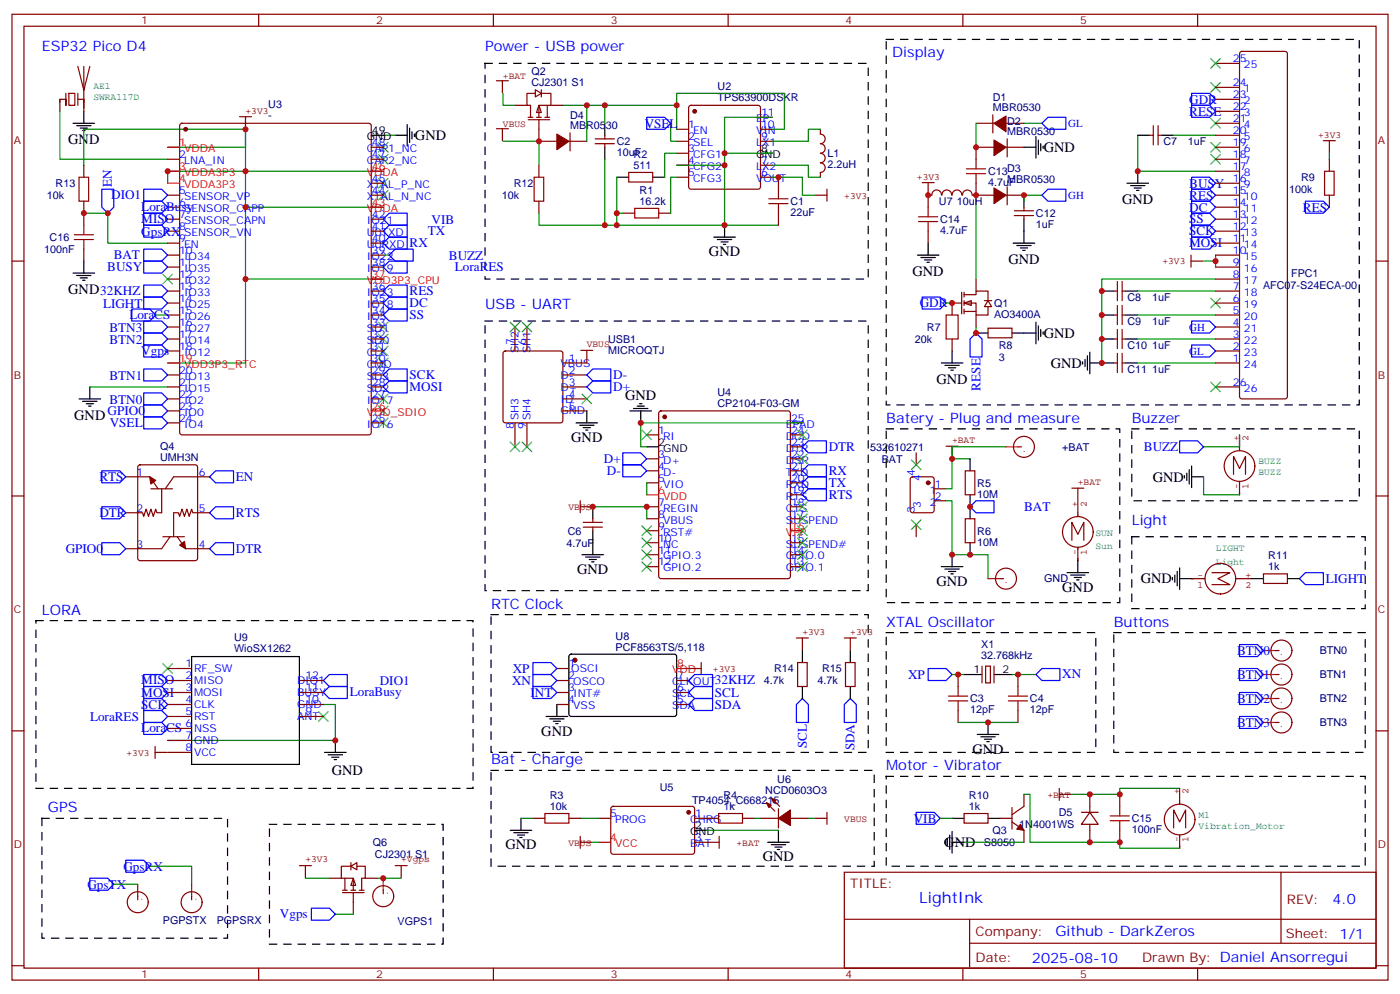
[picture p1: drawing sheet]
<svg xmlns="http://www.w3.org/2000/svg" width="412mm" height="293mm" viewBox="0 0 412 293" stroke-linecap="round" stroke-linejoin="round" font-family="sans-serif">
<defs><g id="words">
<text font-size="4.6" fill="#00f" x="270.8" y="265.8">LightInk</text>
<g font-size="4.2" fill="#00f">
<text x="12.3" y="15.1">ESP32 Pico D4</text>
<text x="142.9" y="15.1">Power - USB power</text>
<text x="262.8" y="16.9">Display</text>
<text x="142.9" y="91">USB - UART</text>
<text x="261.1" y="124.5">Batery - Plug and measure</text>
<text x="333.4" y="124.5">Buzzer</text>
<text x="333.4" y="154.5">Light</text>
<text x="144.6" y="179.2">RTC Clock</text>
<text x="12.3" y="180.9">LORA</text>
<text x="261.1" y="184.5">XTAL Oscillator</text>
<text x="328.1" y="184.5">Buttons</text>
<text x="144.6" y="225">Bat - Charge</text>
<text x="261.1" y="226.8">Motor - Vibrator</text>
<text x="14.1" y="239.1">GPS</text>
<text x="392.5" y="266">4.0</text>
<text x="310.9" y="275.6">Github - DarkZeros</text>
<text x="304" y="283.4">2025-08-10</text>
</g>
<g font-size="4.2">
<text x="122.2" y="41.2">GND</text>
<text x="20.1" y="42.4">GND</text>
<text x="307.4" y="44.8">GND</text>
<text x="330.6" y="60.1">GND</text>
<text x="208.8" y="75.5">GND</text>
<text x="297" y="77.8">GND</text>
<text x="268.8" y="81.3">GND</text>
<text x="20.1" y="86.5">GND32KHZ</text>
<text x="307.4" y="99.4">GND</text>
<text x="275.9" y="113">GND</text>
<text x="309.6" y="108.3">GND</text>
<text x="184.1" y="117.6">GND</text>
<text x="21.9" y="123.5">GND</text>
<text x="168.3" y="130.1">GND</text>
<text x="339.5" y="141.8">GND</text>
<text x="170" y="168.9">GND</text>
<text x="275.9" y="172.5">GND</text>
<text x="336" y="171.7">GND</text>
<text x="312.9" y="174.2">GND</text>
<text x="159.5" y="216.6">GND</text>
<text x="286.5" y="221.9">GND</text>
<text x="97.7" y="228.3">GND</text>
<text x="148.9" y="250.1">GND</text>
<text x="278.2" y="249.4">GND</text>
<text x="224.7" y="253.6">GND</text>
</g>
<g font-size="3.9" fill="#00f">
<text x="350.3" y="30.5">GDR</text>
<text x="350.3" y="34">RESE</text>
<text x="189.9" y="37.6">VSEL</text>
<text x="32.8" y="58.7">DIO1</text>
<text x="32.9" y="55" transform="rotate(-90 32.9 55)">EN</text>
<text x="350.3" y="55.2">BUSY</text>
<text x="350.3" y="58.7">RES</text>
<text x="41.6" y="65.7">MISO</text>
<text x="41.6" y="62.2">LoraBusy</text>
<text x="127.1" y="65.9">VIB</text>
<text x="350.3" y="62.3">DC</text>
<text x="350.3" y="65.8">SS</text>
<text x="383.8" y="62.3">RES</text>
<text x="41.6" y="69.4">GpsRX</text>
<text x="126" y="69.3">TX</text>
<text x="350.3" y="69.3">SCK</text>
<text x="33.5" y="76.4">BAT</text>
<text x="120.6" y="72.8">RX</text>
<text x="132.2" y="76.4">BUZZ</text>
<text x="350.3" y="72.8">MOSI</text>
<text x="31.6" y="79.9">BUSY</text>
<text x="134" y="79.9">LoraRES</text>
<text x="120.6" y="86.9">RES</text>
<text x="30.3" y="90.6">LIGHT</text>
<text x="38.1" y="93.8">LoraCS</text>
<text x="120.6" y="90.5">DC</text>
<text x="120.6" y="94">SS</text>
<text x="270.9" y="90.5">GDR</text>
<text x="32.2" y="97.6">BTN3</text>
<text x="32.2" y="101.2">BTN2</text>
<text x="41.6" y="104.5">Vgps</text>
<text x="32.2" y="111.7">BTN1</text>
<text x="120.6" y="111.6">SCK</text>
<text x="180.6" y="111.5">D-</text>
<text x="32.2" y="118.8">BTN0</text>
<text x="120.6" y="115.2">MOSI</text>
<text x="180.6" y="115.1">D+</text>
<text x="288.8" y="115" transform="rotate(-90 288.8 115)">RESE</text>
<text x="31.7" y="122.2">GPIO0</text>
<text x="32.3" y="125.8">VSEL</text>
<text x="177.9" y="136.3">D+</text>
<text x="244.1" y="132.8">DTR</text>
<text x="337" y="132.8">BUZZ</text>
<text x="29.3" y="141.6">RTS</text>
<text x="69.5" y="141.7">EN</text>
<text x="178.8" y="139.9">D-</text>
<text x="244.1" y="139.8">RX</text>
<text x="244.1" y="143.3">TX</text>
<text x="244.1" y="146.9">RTS</text>
<text x="29.3" y="152.2">DTR</text>
<text x="69.5" y="152.2">RTS</text>
<text x="301.7" y="150.4">BAT</text>
<text x="19.4" y="162.8">GPIO0</text>
<text x="69.5" y="162.7">DTR</text>
<text x="390.5" y="171.5">LIGHT</text>
<text x="364.4" y="192.9">BTN0</text>
<text x="41.6" y="201.5">MISO</text>
<text x="111.9" y="201.6">DIO1</text>
<text x="150.8" y="201.7">XN</text>
<text x="151.1" y="198.1">XP</text>
<text x="210.6" y="201.5">32KHZ</text>
<text x="267.5" y="199.8">XP</text>
<text x="312.9" y="199.7">XN</text>
<text x="364.4" y="199.9">BTN1</text>
<text x="41.6" y="205.1">MOSI</text>
<text x="41.6" y="208.6">SCK</text>
<text x="103" y="205">LoraBusy</text>
<text x="156.3" y="205.2">INT</text>
<text x="210.6" y="208.6">SDA</text>
<text x="210.6" y="205.1">SCL</text>
<text x="364.4" y="207">BTN2</text>
<text x="26.5" y="212.2">LoraRES</text>
<text x="41.6" y="215.5">LoraCS</text>
<text x="364.4" y="214.1">BTN3</text>
<text x="237.6" y="220.3" transform="rotate(-90 237.6 220.3)">SCL</text>
<text x="251.7" y="220.9" transform="rotate(-90 251.7 220.9)">SDA</text>
<text x="269.2" y="242.3">VIB</text>
<text x="36.3" y="256.4">GpsRX</text>
<text x="25.8" y="261.7">GpsTX</text>
<text x="82.5" y="270.4">Vgps</text>
</g>
<g font-size="3.9" fill="#800">
<text x="250.5" y="261.4">TITLE:</text>
<text x="379.1" y="266">REV:</text>
<text x="287.4" y="275.6">Company:</text>
<text x="378.7" y="276.2">Sheet: 1/1</text>
<text x="287.4" y="283.2">Date:</text>
<text x="336.4" y="283.3">Drawn By: Daniel Ansorregui</text>
</g>
<g font-size="3.2" fill="#800">
<text x="41.6" y="7.2">1</text>
<text x="110.8" y="7.2">2</text>
<text x="179.9" y="7.2">3</text>
<text x="249.1" y="7.2">4</text>
<text x="318.2" y="7.2">5</text>
<text x="4.1" y="42.3">A</text>
<text x="405.9" y="42.3">A</text>
<text x="4.1" y="111.4">B</text>
<text x="405.9" y="111.4">B</text>
<text x="4.1" y="180.6">C</text>
<text x="405.9" y="180.6">C</text>
<text x="4.1" y="249.7">D</text>
<text x="405.9" y="249.7">D</text>
<text x="41.6" y="288">1</text>
<text x="110.8" y="288">2</text>
<text x="179.9" y="288">3</text>
<text x="249.1" y="288">4</text>
<text x="318.2" y="288">5</text>
</g>
<g font-size="3.2" fill="#000080">
<text x="156.6" y="22.1">Q2</text>
<text x="156.6" y="25.4">CJ2301 S1</text>
<text x="211.4" y="29.8">TPS63900DSKR</text>
<text x="211.4" y="26.6">U2</text>
<text x="292.5" y="29.6">D1</text>
<text x="79" y="35.1">-</text>
<text x="79" y="31.8">U3</text>
<text x="167.9" y="34.9">D4</text>
<text x="292.5" y="32.8">MBR0530</text>
<text x="167.9" y="38.1">MBR0530</text>
<text x="296.7" y="39.8">MBR0530</text>
<text x="296.7" y="36.7">D2</text>
<text x="181.7" y="46">10uF</text>
<text x="181.7" y="42.7">C2</text>
<text x="186.6" y="46.5">R2</text>
<text x="243.8" y="46.3">L1</text>
<text x="342.7" y="42.7">C7</text>
<text x="349.9" y="42.7">1uF</text>
<text x="186.6" y="49.7">511</text>
<text x="243.8" y="49.5">2.2uH</text>
<text x="291" y="51.6">C13</text>
<text x="296.7" y="53.9">MBR0530</text>
<text x="296.7" y="50.8">D3</text>
<text x="383.3" y="53.3">R9</text>
<text x="13.8" y="58.6">10k</text>
<text x="16.4" y="55.1">R13</text>
<text x="147.8" y="58.6">10k</text>
<text x="151.4" y="55.1">R12</text>
<text x="188.4" y="57.1">R1</text>
<text x="291" y="54.7">4.7uF</text>
<text x="379.7" y="56.8">100k</text>
<text x="188.4" y="60.3">16.2k</text>
<text x="232.8" y="63.6">22uF</text>
<text x="232.8" y="60.4">C1</text>
<text x="276.6" y="60.4">U7</text>
<text x="276.9" y="65.7">C14</text>
<text x="281.8" y="60.4">10uH</text>
<text x="305.2" y="63.9">C12</text>
<text x="14.6" y="70.9">C16</text>
<text x="276.9" y="68.8">4.7uF</text>
<text x="305.2" y="67.1">1uF</text>
<text x="13" y="74.5">100nF</text>
<text x="380.3" y="81.5">FPC1</text>
<text x="332.1" y="88.6">C8</text>
<text x="339.4" y="88.6">1uF</text>
<text x="372.1" y="85.1">AFC07-S24ECA-00</text>
<text x="292.8" y="93.5">AO3400A</text>
<text x="292.8" y="90.4">Q1</text>
<text x="332.1" y="95.7">C9</text>
<text x="339.4" y="95.7">1uF</text>
<text x="179.1" y="100.9">USB1</text>
<text x="269.5" y="100.9">20k</text>
<text x="273.1" y="97.4">R7</text>
<text x="179.1" y="104.1">MICROQTJ</text>
<text x="294.2" y="106.2">3</text>
<text x="294.2" y="102.7">R8</text>
<text x="332.1" y="102.7">C10</text>
<text x="339.4" y="102.7">1uF</text>
<text x="332.1" y="109.8">C11</text>
<text x="339.4" y="109.8">1uF</text>
<text x="211.3" y="119.8">CP2104-F03-GM</text>
<text x="211.3" y="116.6">U4</text>
<text x="47.2" y="135.8">UMH3N</text>
<text x="47.2" y="132.6">Q4</text>
<text x="256.3" y="132.7">532610271</text>
<text x="259.7" y="136.2">BAT</text>
<text x="312.9" y="132.7">+BAT</text>
<text x="287.9" y="143.3">R5</text>
<text x="287.9" y="146.5">10M</text>
<text x="166.9" y="160.9">4.7uF</text>
<text x="167.2" y="157.4">C6</text>
<text x="287.9" y="160.6">10M</text>
<text x="287.9" y="157.4">R6</text>
<text x="373.6" y="167.9">1k</text>
<text x="373.6" y="164.7">R11</text>
<text x="307.6" y="171.5">GND</text>
<text x="69" y="191.9">WioSX1262</text>
<text x="69" y="188.6">U9</text>
<text x="181.3" y="191.5">PCF8563TS/5,118</text>
<text x="181.3" y="188.3">U8</text>
<text x="289" y="190.7">X1</text>
<text x="228" y="198">R14</text>
<text x="242.2" y="198">R15</text>
<text x="289" y="193.9">32.768kHz</text>
<text x="388.7" y="192.6">BTN0</text>
<text x="225" y="201.5">4.7k</text>
<text x="240.8" y="201.5">4.7k</text>
<text x="388.7" y="199.7">BTN1</text>
<text x="285.8" y="210">12pF</text>
<text x="285.8" y="206.8">C3</text>
<text x="303.4" y="210">12pF</text>
<text x="303.4" y="206.8">C4</text>
<text x="388.7" y="206.7">BTN2</text>
<text x="388.7" y="213.8">BTN3</text>
<text x="194.4" y="233">U5</text>
<text x="225.4" y="233.9">NCD0603O3</text>
<text x="229" y="230.6">U6</text>
<text x="161.9" y="238.4">10k</text>
<text x="161.9" y="235.2">R3</text>
<text x="203.9" y="236.8">TP4054_C668215</text>
<text x="213.1" y="238.4">1k</text>
<text x="213.1" y="235.2">R4</text>
<text x="285.4" y="238.4">1k</text>
<text x="285.4" y="235.2">R10</text>
<text x="292.4" y="245.6">Q3</text>
<text x="300.3" y="243.8">1N4001WS</text>
<text x="311.9" y="240.3">D5</text>
<text x="333.4" y="245.3">100nF</text>
<text x="333.4" y="242">C15</text>
<text x="109.8" y="249.1">Q6</text>
<text x="289.8" y="249.1">S8050</text>
<text x="110.5" y="252.6">CJ2301 S1</text>
<text x="48" y="272.1">PGPSTX</text>
<text x="63.8" y="272.1">PGPSRX</text>
<text x="117.1" y="272.2">VGPS1</text>
</g>
<g font-size="3.2" fill="#00f">
<text x="363.2" y="18.3">25</text>
<text x="366.4" y="20.1">25</text>
<text x="363.2" y="25.4">24</text>
<text x="363.2" y="28.9">23</text>
<text x="366.4" y="27.1">1</text>
<text x="222.7" y="35.9">EP</text>
<text x="224.2" y="34.2">11</text>
<text x="363.2" y="32.4">22</text>
<text x="363.2" y="35.9">21</text>
<text x="366.4" y="30.7">2</text>
<text x="366.4" y="34.2">3</text>
<text x="202.7" y="37.7">1</text>
<text x="202.7" y="41.2">2</text>
<text x="204.2" y="39.5">EN</text>
<text x="222.7" y="39.5">VIN</text>
<text x="224.2" y="41.2">9</text>
<text x="224.2" y="37.7">10</text>
<text x="314.7" y="37.5">GL</text>
<text x="363.2" y="39.5">20</text>
<text x="366.4" y="37.7">4</text>
<text x="366.4" y="41.2">5</text>
<text x="52.7" y="46.5">2</text>
<text x="108.1" y="44.8">CAP1_NC</text>
<text x="109.5" y="46.5">47</text>
<text x="109.5" y="43">48</text>
<text x="202.7" y="44.8">3</text>
<text x="204.2" y="43">SEL</text>
<text x="204.2" y="46.5">CFG1</text>
<text x="222.7" y="43">LX1</text>
<text x="363.2" y="43">19</text>
<text x="363.2" y="46.5">18</text>
<text x="366.4" y="44.8">6</text>
<text x="54.2" y="48.3">LNA_IN</text>
<text x="108.1" y="48.3">CAP2_NC</text>
<text x="109.5" y="53.6">45</text>
<text x="202.7" y="48.3">4</text>
<text x="202.7" y="51.8">5</text>
<text x="204.2" y="50.1">CFG2</text>
<text x="204.2" y="53.6">CFG3</text>
<text x="222.7" y="53.6">VOUT</text>
<text x="222.7" y="50.1">LX2</text>
<text x="224.2" y="51.8">6</text>
<text x="224.2" y="48.3">7</text>
<text x="363.2" y="50.1">17</text>
<text x="363.2" y="53.6">16</text>
<text x="366.4" y="48.3">7</text>
<text x="366.4" y="51.8">8</text>
<text x="52.7" y="57.1">5</text>
<text x="54.2" y="58.9">SENSOR_VP</text>
<text x="108.1" y="58.9">XTAL_N_NC</text>
<text x="108.1" y="55.4">XTAL_P_NC</text>
<text x="109.5" y="57.1">44</text>
<text x="314.7" y="58.6">GH</text>
<text x="363.2" y="57.1">15</text>
<text x="366.4" y="55.4">9</text>
<text x="366.4" y="58.9">10</text>
<text x="52.7" y="60.6">6</text>
<text x="52.7" y="64.2">7</text>
<text x="54.2" y="62.4">SENSOR_CAPP</text>
<text x="54.2" y="65.9">SENSOR_CAPN</text>
<text x="108.1" y="65.9">IO21</text>
<text x="109.5" y="64.2">42</text>
<text x="363.2" y="60.6">14</text>
<text x="363.2" y="64.2">13</text>
<text x="366.4" y="62.4">11</text>
<text x="366.4" y="65.9">12</text>
<text x="52.7" y="67.7">8</text>
<text x="52.7" y="71.2">9</text>
<text x="54.2" y="69.5">SENSOR_VN</text>
<text x="108.1" y="69.5">U0TXD</text>
<text x="109.5" y="71.2">40</text>
<text x="109.5" y="67.7">41</text>
<text x="363.2" y="67.7">12</text>
<text x="363.2" y="71.2">11</text>
<text x="366.4" y="69.5">13</text>
<text x="52.7" y="74.8">10</text>
<text x="54.2" y="73">EN</text>
<text x="54.2" y="76.5">IO34</text>
<text x="108.1" y="76.5">IO22</text>
<text x="108.1" y="73">U0RXD</text>
<text x="109.5" y="74.8">39</text>
<text x="363.2" y="74.8">10</text>
<text x="366.4" y="73">14</text>
<text x="366.4" y="76.5">15</text>
<text x="52.7" y="78.3">11</text>
<text x="52.7" y="81.8">12</text>
<text x="54.2" y="80">IO35</text>
<text x="54.2" y="83.6">IO32</text>
<text x="108.1" y="80">IO19</text>
<text x="109.5" y="78.3">38</text>
<text x="363.2" y="78.3">9</text>
<text x="363.2" y="81.8">8</text>
<text x="366.4" y="80">16</text>
<text x="366.4" y="83.6">17</text>
<text x="52.7" y="85.3">13</text>
<text x="52.7" y="88.9">14</text>
<text x="54.2" y="87.1">IO33</text>
<text x="108.1" y="87.1">IO23</text>
<text x="109.5" y="88.9">35</text>
<text x="109.5" y="85.3">36</text>
<text x="363.2" y="85.3">7</text>
<text x="363.2" y="88.9">6</text>
<text x="366.4" y="87.1">18</text>
<text x="52.7" y="92.4">15</text>
<text x="52.7" y="95.9">16</text>
<text x="54.2" y="90.6">IO25</text>
<text x="54.2" y="94.2">IO26</text>
<text x="108.1" y="94.2">IO5</text>
<text x="108.1" y="90.6">IO18</text>
<text x="109.5" y="95.9">33</text>
<text x="109.5" y="92.4">34</text>
<text x="363.2" y="92.4">5</text>
<text x="363.2" y="95.9">4</text>
<text x="366.4" y="90.6">19</text>
<text x="366.4" y="94.2">20</text>
<text x="52.7" y="99.4">17</text>
<text x="54.2" y="97.7">IO27</text>
<text x="54.2" y="101.2">IO14</text>
<text x="108.1" y="101.2">SD0</text>
<text x="108.1" y="97.7">SD1</text>
<text x="109.5" y="99.4">32</text>
<text x="151.3" y="101.6" transform="rotate(-90 151.3 101.6)">7</text>
<text x="154.9" y="101.6" transform="rotate(-90 154.9 101.6)">6</text>
<text x="350.3" y="97.4">GH</text>
<text x="363.2" y="99.4">3</text>
<text x="366.4" y="97.7">21</text>
<text x="366.4" y="101.2">22</text>
<text x="52.7" y="103">18</text>
<text x="54.2" y="104.7">IO12</text>
<text x="108.1" y="104.7">CLK</text>
<text x="109.5" y="106.5">30</text>
<text x="109.5" y="103">31</text>
<text x="152.8" y="104" transform="rotate(-90 152.8 104)">SH2</text>
<text x="156.3" y="104" transform="rotate(-90 156.3 104)">SH1</text>
<text x="165.1" y="107.9">VBUS</text>
<text x="167.6" y="106.5">1</text>
<text x="350.3" y="104.5">GL</text>
<text x="363.2" y="103">2</text>
<text x="363.2" y="106.5">1</text>
<text x="366.4" y="104.7">23</text>
<text x="52.7" y="110">20</text>
<text x="52.7" y="113.6">21</text>
<text x="54.2" y="111.8">IO13</text>
<text x="108.1" y="111.8">SD3</text>
<text x="108.1" y="108.3">CMD</text>
<text x="109.5" y="113.6">28</text>
<text x="109.5" y="110">29</text>
<text x="165.1" y="111.4">D-</text>
<text x="167.6" y="110">2</text>
<text x="167.6" y="113.6">3</text>
<text x="363.2" y="113.6">26</text>
<text x="366.4" y="108.3">24</text>
<text x="52.7" y="117.1">22</text>
<text x="54.2" y="115.3">IO15</text>
<text x="54.2" y="118.9">IO2</text>
<text x="108.1" y="118.9">IO17</text>
<text x="108.1" y="115.3">SD2</text>
<text x="109.5" y="117.1">27</text>
<text x="165.1" y="115">D+</text>
<text x="165.1" y="118.5">ID</text>
<text x="167.6" y="117.1">4</text>
<text x="366.4" y="115.3">26</text>
<text x="52.7" y="120.6">23</text>
<text x="52.7" y="124.1">24</text>
<text x="54.2" y="122.4">IO0</text>
<text x="54.2" y="125.9">IO4</text>
<text x="108.1" y="125.9">IO16</text>
<text x="109.5" y="124.1">25</text>
<text x="152.8" y="123.8" transform="rotate(-90 152.8 123.8)">SH3</text>
<text x="156.3" y="123.8" transform="rotate(-90 156.3 123.8)">SH4</text>
<text x="165.1" y="122">GND</text>
<text x="167.6" y="120.6">5</text>
<text x="231.5" y="125.9">EPAD</text>
<text x="233" y="124.1">25</text>
<text x="151.3" y="126.3" transform="rotate(-90 151.3 126.3)">8</text>
<text x="154.9" y="126.3" transform="rotate(-90 154.9 126.3)">9</text>
<text x="193.9" y="127.7">1</text>
<text x="195.3" y="129.4">RI</text>
<text x="231.5" y="129.4">DCD</text>
<text x="233" y="131.2">23</text>
<text x="233" y="127.7">24</text>
<text x="193.9" y="134.7">3</text>
<text x="195.3" y="136.5">D+</text>
<text x="231.5" y="136.5">DSR</text>
<text x="231.5" y="133">DTR</text>
<text x="233" y="134.7">22</text>
<text x="40.2" y="140">1</text>
<text x="58.6" y="140">6</text>
<text x="193.9" y="138.3">4</text>
<text x="193.9" y="141.8">5</text>
<text x="195.3" y="140">D-</text>
<text x="195.3" y="143.5">VIO</text>
<text x="231.5" y="143.5">RXD</text>
<text x="231.5" y="140">TXD</text>
<text x="233" y="141.8">20</text>
<text x="233" y="138.3">21</text>
<text x="269.5" y="140.2" transform="rotate(-90 269.5 140.2)">4</text>
<text x="271.3" y="141.7" transform="rotate(-90 271.3 141.7)">4</text>
<text x="275.3" y="143.5">1</text>
<text x="193.9" y="148.8">7</text>
<text x="231.5" y="147.1">RTS</text>
<text x="233" y="148.8">18</text>
<text x="233" y="145.3">19</text>
<text x="271.3" y="149.6" transform="rotate(-90 271.3 149.6)">3</text>
<text x="273.9" y="145.3">1</text>
<text x="273.9" y="148.8">2</text>
<text x="275.3" y="147.1">2</text>
<text x="40.2" y="150.6">2</text>
<text x="58.6" y="150.6">5</text>
<text x="193.9" y="152.4">8</text>
<text x="193.9" y="155.9">9</text>
<text x="195.3" y="150.6">REGIN</text>
<text x="195.3" y="154.1">VBUS</text>
<text x="231.5" y="154.1">SUSPEND</text>
<text x="231.5" y="150.6">CTS</text>
<text x="233" y="152.4">17</text>
<text x="269.5" y="151.1" transform="rotate(-90 269.5 151.1)">3</text>
<text x="40.2" y="161.2">3</text>
<text x="58.6" y="161.2">4</text>
<text x="193.9" y="159.4">10</text>
<text x="195.3" y="157.7">RST#</text>
<text x="195.3" y="161.2">NC</text>
<text x="231.5" y="161.2">SUSPEND#</text>
<text x="233" y="159.4">15</text>
<text x="193.9" y="162.9">11</text>
<text x="193.9" y="166.5">12</text>
<text x="195.3" y="164.7">GPIO.3</text>
<text x="231.5" y="164.7">GPIO.0</text>
<text x="233" y="166.5">13</text>
<text x="233" y="162.9">14</text>
<text x="195.3" y="168.2">GPIO.2</text>
<text x="231.5" y="168.2">GPIO.1</text>
<text x="54.7" y="196.5">1</text>
<text x="57.1" y="197.9">RF_SW</text>
<text x="167.6" y="196.5">1</text>
<text x="168.3" y="197.9">OSCI</text>
<text x="54.7" y="200">2</text>
<text x="54.7" y="203.5">3</text>
<text x="57.1" y="201.4">MISO</text>
<text x="87.5" y="201.4">DIO1</text>
<text x="90" y="200">12</text>
<text x="90" y="203.5">11</text>
<text x="167.4" y="200">2</text>
<text x="167.4" y="203.5">3</text>
<text x="168.9" y="201.8">OSCO</text>
<text x="198" y="201.8">CLKOUT</text>
<text x="199.5" y="203.5">6</text>
<text x="199.5" y="200">7</text>
<text x="54.7" y="207">4</text>
<text x="57.1" y="204.9">MOSI</text>
<text x="57.1" y="208.5">CLK</text>
<text x="87.5" y="204.9">BUSY</text>
<text x="87.5" y="208.5">GND</text>
<text x="90" y="207">10</text>
<text x="167.4" y="207">4</text>
<text x="168.9" y="205.3">INT#</text>
<text x="168.9" y="208.8">VSS</text>
<text x="198" y="208.8">SDA</text>
<text x="198" y="205.3">SCL</text>
<text x="199.5" y="207">5</text>
<text x="54.7" y="210.6">5</text>
<text x="54.7" y="214.1">6</text>
<text x="57.1" y="212">RST</text>
<text x="57.1" y="215.5">NSS</text>
<text x="87.5" y="212">ANT</text>
<text x="90" y="210.6">9</text>
<text x="54.7" y="217.6">7</text>
<text x="54.7" y="221.2">8</text>
<text x="57.1" y="219">GND</text>
<text x="57.1" y="222.6">VCC</text>
<text x="179.7" y="240.6">5</text>
<text x="181.2" y="242.3">PROG</text>
<text x="203.3" y="242.3">CHRG</text>
<text x="204.8" y="240.6">1</text>
<text x="203.3" y="249.4">BAT</text>
<text x="204.8" y="247.6">3</text>
</g>
<g font-size="3.2">
<text x="108.1" y="41.2">GND</text>
<text x="109.5" y="39.5">49</text>
<text x="222.7" y="46.5">GND</text>
<text x="224.2" y="44.8">8</text>
<text x="193.9" y="131.2">2</text>
<text x="195.3" y="133">GND</text>
<text x="286.8" y="198.2">1</text>
<text x="295.3" y="198.2">2</text>
<text x="203.3" y="245.9">GND</text>
<text x="204.8" y="244.1">2</text>
</g>
<g font-size="3.2" fill="#f00">
<text x="52.7" y="43">1</text>
<text x="54.2" y="44.8">VDDA</text>
<text x="52.7" y="50.1">3</text>
<text x="52.7" y="53.6">4</text>
<text x="54.2" y="51.8">VDDA3P3</text>
<text x="108.1" y="51.8">VDDA</text>
<text x="109.5" y="50.1">46</text>
<text x="54.2" y="55.4">VDDA3P3</text>
<text x="108.1" y="62.4">VDDA</text>
<text x="109.5" y="60.6">43</text>
<text x="108.1" y="83.6">VDD3P3_CPU</text>
<text x="109.5" y="81.8">37</text>
<text x="52.7" y="106.5">19</text>
<text x="54.2" y="108.3">VDD3P3_RTC</text>
<text x="108.1" y="122.4">VDD_SDIO</text>
<text x="109.5" y="120.6">26</text>
<text x="301.2" y="133">.</text>
<text x="193.9" y="145.3">6</text>
<text x="195.3" y="147.1">VDD</text>
<text x="233" y="155.9">16</text>
<text x="231.5" y="157.7">VPP</text>
<text x="295.9" y="171.8">.</text>
<text x="199.5" y="196.5">8</text>
<text x="377" y="192.9">.</text>
<text x="198" y="198.2">VDD</text>
<text x="377" y="200">.</text>
<text x="377" y="207">.</text>
<text x="377" y="214.1">.</text>
<text x="179.7" y="247.6">4</text>
<text x="181.2" y="249.4">VCC</text>
<text x="114.3" y="263.4" transform="rotate(-90 114.3 263.4)">.</text>
<text x="42" y="265.1" transform="rotate(-90 42 265.1)">.</text>
<text x="57.9" y="265.1" transform="rotate(-90 57.9 265.1)">.</text>
</g>
<g font-size="2.8" fill="#840000">
<text x="148.2" y="23.2">+BAT</text>
<text x="72.3" y="33.4">+3V3</text>
<text x="148.2" y="37.3">VBUS</text>
<text x="388.3" y="40.5">+3V3</text>
<text x="270.1" y="52.9">+3V3</text>
<text x="248.7" y="58.5">+3V3</text>
<text x="342.4" y="77.8">+3V3</text>
<text x="172.9" y="102.3">VBUS</text>
<text x="280.5" y="130.5">+BAT</text>
<text x="365.1" y="129.8" transform="rotate(-90 365.1 129.8)">+</text>
<text x="367.8" y="129.8" transform="rotate(-90 367.8 129.8)">2</text>
<text x="317.5" y="142.8">+BAT</text>
<text x="365.1" y="143.9" transform="rotate(-90 365.1 143.9)">-</text>
<text x="367.8" y="143.9" transform="rotate(-90 367.8 143.9)">1</text>
<text x="317.4" y="149.2" transform="rotate(-90 317.4 149.2)">+</text>
<text x="320.1" y="149.2" transform="rotate(-90 320.1 149.2)">2</text>
<text x="167.5" y="150.2">VBUS</text>
<text x="317.4" y="163.3" transform="rotate(-90 317.4 163.3)">-</text>
<text x="320.1" y="163.3" transform="rotate(-90 320.1 163.3)">1</text>
<text x="352.8" y="170.3">-</text>
<text x="352.8" y="173">1</text>
<text x="366.9" y="170.3">+</text>
<text x="366.9" y="173">2</text>
<text x="236.4" y="186.9">+3V3</text>
<text x="250.5" y="186.9">+3V3</text>
<text x="210" y="197.8">+3V3</text>
<text x="37.3" y="222.5">+3V3</text>
<text x="347.4" y="233.9" transform="rotate(-90 347.4 233.9)">+</text>
<text x="350.1" y="233.9" transform="rotate(-90 350.1 233.9)">2</text>
<text x="308.6" y="234.9">+BAT</text>
<text x="248.7" y="241.9">VBUS</text>
<text x="167.5" y="249">VBUS</text>
<text x="217" y="249">+BAT</text>
<text x="347.4" y="248" transform="rotate(-90 347.4 248)">-</text>
<text x="350.1" y="248" transform="rotate(-90 350.1 248)">1</text>
<text x="90" y="253.9">+3V3</text>
<text x="118.2" y="253.9">+Vgps</text>
</g>
<g font-size="2.8" fill="#008484">
<text x="27.5" y="29.4">SWRA117D</text>
<text x="27.5" y="26.2">AE1</text>
<text x="370.7" y="136.6">BUZZ</text>
<text x="370.7" y="139.8">BUZZ</text>
<text x="322.7" y="161.8">Sun</text>
<text x="322.7" y="157.9">SUN</text>
<text x="358.2" y="166.2">Light</text>
<text x="358.2" y="162.3">LIGHT</text>
<text x="353.1" y="243.9">Vibration_Motor</text>
<text x="353.1" y="240.7">M1</text>
</g>
</g></defs>
<g fill="none" stroke="#870000" stroke-width=".35">
<path d="M3.5 4.2h405.4v284.3h-405.4zM7.1 7.7h398.2v277.3h-398.2zM76.2 4.2v3.5M145.3 4.2v3.5M214.5 4.2v3.5M283.6 4.2v3.5M352.8 4.2v3.5M178.2 39.8v1.1M199.3 38.1h3.5M203.1 31.2l.5-.2h19.7l.5 .2 .2 .5v23.3l-.2 .5-.5 .2h-19.7l-.5-.2-.3-.5v-23.3zM224 38.1h3.5M224 34.5h3.5"/>
<path d="M241.7 38.1v1.4M241.7 39.5a1.41 1.41 0 0 1 1.4 1.4 1.41 1.41 0 0 1-1.5 1.4M287.5 36.3h5.3M292.5 33.8v5.3M296.3 36.3h5.3M338.7 39.8h1M339.7 37v5.7M341.1 37v5.7M341.1 39.8h1.1M175.3 42.3h5.7M175.3 40.9h5.7M178.2 42.3v1.1"/>
<path d="M199.3 41.6h3.5M199.3 45.1h3.5M199.3 48.6h3.5M199.3 52.2h3.5M224 41.6h3.5M224 48.6h3.5M224 52.2h3.5M229.3 52.2v3.5M241.7 42.3a1.41 1.41 0 0 1 1.4 1.4 1.41 1.41 0 0 1-1.5 1.4M241.7 47.9a1.41 1.41 0 0 1 1.4 1.5 1.41 1.41 0 0 1-1.5 1.4l.1 1.4M241.7 45.1a1.41 1.41 0 0 1 1.4 1.4 1.41 1.41 0 0 1-1.5 1.4M273.4 57.5v3.5"/>
<path d="M287.5 53.9v3.6h5.3M292.8 43.4h-5.3v3.5M296.3 43.4h5.3M296.3 57.5h5.3M296.7 40.9v5.3M296.7 55v5.3M3.5 76.9h3.6M183.4 62.8h3.6M194 62.8h3.6M229.3 62.8v3.5M273.4 68.1v3.5M298.8 62.1h5.6"/>
<path d="M298.8 63.5h5.6M301.6 61v1.1M301.6 63.5v1M405.3 76.9h3.6M328.1 99.8h1M328.1 85.7h1M328.1 92.7h1M329.1 82.9v5.6M329.1 89.9v5.7M329.1 97v5.6M330.6 82.9v5.6M330.6 89.9v5.7"/>
<path d="M330.6 97v5.6M330.6 99.8h1M330.6 85.7h1M330.6 92.7h1M328.1 106.9h1M329.1 104v5.7M330.6 104v5.7M330.6 106.9h1M190.5 128h3.5M190.5 135.1h3.5M190.5 138.6h3.5M194.3 121.2l.4-.2h37.4l.5 .2 .2 .5v48l-.2 .4-.5 .3h-37.4l-.5-.3-.2-.4v-48z"/>
<path d="M232.8 128h3.6M232.8 135.1h3.6M232.8 138.6h3.6M232.8 131.6h3.6M232.8 124.5h3.6M269.9 133.3v3.5M3.5 146h3.6M171.8 153.8h5.6M171.8 155.2h5.6M174.6 152.7v1.1M174.6 155.2v1M190.5 142.1h3.5"/>
<path d="M190.5 149.2h3.5M190.5 152.7h3.5M190.5 156.2h3.5M190.5 159.8h3.5M232.8 142.1h3.6M232.8 149.2h3.6M232.8 152.7h3.6M232.8 159.8h3.6M232.8 145.7h3.6M268.3 140.6l.5-.2h5.7l.6 .4 .1 9.4-.5 .7-5.9 .1-.6-.5-.1-9.4zM269.9 154.5v3.5M275.2 143.9h3.5"/>
<path d="M275.2 147.4h3.5M405.3 146h3.6M190.5 163.3h3.5M190.5 166.8h3.5M232.8 163.3h3.6M232.8 166.8h3.6M290.3 196.1h1.4v4.9h-1.4zM3.5 215.2h3.6M405.3 215.2h3.6M180.2 237.6l.4-.2h23.6l.4 .7-.1 13-.6 .4-23.6-.1-.4-.6v-12.7zM225.8 236.3l2.4 2.5M227.2 234.9l2.5 2.5"/>
<path d="M229.3 238.1v5.6M157 240.9h3.5M167.6 240.9h3.5M176.4 240.9h3.5M204.6 240.9h7.1M204.6 248h3.5M218.7 240.9h3.5M224 240.9h5.3M232.8 240.9h5.3M248.7 256.8h156.6v28.2h-156.6zM377.3 256.8v20.9M248.7 270.6h156.5"/>
<path d="M285.6 277.7h119.6M285.6 270.6v14.1M3.5 284.3h3.6M76.2 285v3.5M145.3 285v3.5M214.5 285v3.5M283.6 285v3.5M352.8 285v3.5M405.3 284.3h3.6"/>
</g>
<g fill="#870000" stroke="#870000" stroke-width=".35">
<path d="M225.8 236.3l1.4 .7-.7 .7z"/>
<path d="M227.2 234.9l1.4 .7-.7 .7z"/>
<path d="M229.3 240.9l3.5-2.5v4.6z"/>
<path d="M292.8 36.3l3.5-2.1v4.6z"/>
<path d="M292.8 41.2l3.5 2.2-3.5 2.4z"/>
<path d="M292.8 55.4l3.5 2.1-3.5 2.4z"/>
<circle cx="204.6" cy="32.8" r=".53"/>
<circle cx="195.8" cy="122.7" r=".53"/>
<circle cx="273.4" cy="142.1" r=".53"/>
<circle cx="202.8" cy="239.1" r=".53"/>
</g>
<g fill="none" stroke="#000" stroke-width=".35">
<path d="M116.4 39.8h3.5M119.9 36.7v6.3M120.6 37.7v4.2M121.4 38.8v2.1M122.1 39.5v.7M178.2 36.3v3.5M335.1 39.8h3.6M342.2 39.8h3.5M178.2 43.4v3.5M224 45.1h3.5M301.6 57.5v3.5M301.6 43.4h3.6"/>
<path d="M305.2 40.2v6.3M305.9 41.2v4.3M306.6 42.3v2.1M307.3 43v.7M332 53.9h6.3M333 54.6h4.3M334.1 55.4h2.1M334.8 56.1h.7M335.1 50.4v3.5M210.3 69.8h6.3M211.3 70.5h4.2M212.4 71.2h2.1"/>
<path d="M213.1 71.9h.7M213.4 66.3v3.5M298.4 71.6h6.4M299.5 72.3h4.2M300.6 73h2.1M301.3 73.7h.7M301.6 64.5v7.1M324.6 99.8h3.5M324.6 85.7h3.5M324.6 92.7h3.5M331.6 99.8h3.5M331.6 85.7h3.5"/>
<path d="M331.6 92.7h3.5M187.7 119.6h2.1M188.4 118.9h.7M318.9 106.5v.7M319.6 105.8v2.1M320.3 104.7v4.3M321 106.9h7.1M321 103.7v6.3M331.6 106.9h3.5M185.6 121h6.3M186.6 120.3h4.3M188.7 121v3.5"/>
<path d="M190.5 131.6h3.5M349.6 139.3v2.1M350.3 138.3v4.2M351 137.2v6.3M174.6 149.2v3.5M174.6 156.2v7.1M348.9 140v.7M351 140.4h3.5M171.4 163.3h6.4M172.5 164h4.2M173.6 164.7h2.1M174.3 165.4h.7"/>
<path d="M277.3 166.8h6.3M278.3 167.5h4.3M279.4 168.2h2.1M280.1 168.9h.7M280.5 163.3v3.5M284 198.6h5.3M292.8 198.6h5.3M287.9 216.2h6.3M288.9 216.9h4.3M290 217.6h2.1M290.7 218.3h.7M291 212.7v3.5"/>
<path d="M150.3 244.4h6.3M151.3 245.1h4.3M152.4 245.9h2.1M153.1 246.6h.7M153.5 240.9v3.5M204.6 244.4h3.5M226.1 248h6.4M227.2 248.7h4.2M228.2 249.4h2.2M229 250.1h.7M229.3 244.4v3.6"/>
</g>
<g fill="none" stroke="#008700" stroke-width=".35">
<path d="M197.6 36.3v5.3h1.7M199.3 38.1v-10.6h31.8v10.6h-3.6M227.5 34.5h-14.1v10.6M241.7 38.1h-3.6v3.5h-10.6M287.5 36.3v7.1M301.6 36.3h5.3M335.1 39.8v10.6h23M345.7 39.8h12.4M178.2 46.9v19.4h35.2M199.3 52.2h-1.7v10.6M199.3 48.6h14.1M227.5 45.1h-14.1v21.2h15.9"/>
<path d="M227.5 48.6h10.6v3.6h3.6M227.5 52.2h8.9v5.3h3.5M306.9 57.5h-5.3v1.7M358.1 75.1v1.8h-3.6M358.1 76.9v1.7M335.1 99.8h23M335.1 92.7h23M335.1 85.7h23M358.1 82.2h-33.5v24.7M335.1 106.9h23M285.8 135.1h-5.3v8.8h-1.8M190.5 142.1v3.6"/>
<path d="M278.7 147.4h1.8v15.9h10.5v7.1M280.5 198.6h3.5M298.1 198.6h7.1M153.5 240.9h3.5M171.1 240.9h5.3M174.6 248h1.8M208.1 244.4h21.2M222.2 240.9h1.8M238.1 240.9h1.8"/>
</g>
<g fill="none" stroke="#850000" stroke-width=".35">
<path d="M70.6 34.4h3.5M72.3 34.4v3.5M240.1 57.5h3.5M243.6 55.7v3.5M271.6 53.8h3.6M273.4 53.8v3.5M350.8 76.9h3.6M350.8 75.1v3.5M278.7 131.4h3.5M280.5 131.4v3.5M243.6 239.1v3.6M170.9 248h3.5"/>
<path d="M170.9 246.2v3.5M208.3 248h3.5M211.8 246.2v3.5M240.1 240.9h3.5"/>
</g>
<g fill="none" stroke="#a10000" stroke-width=".35">
<path d="M226.5 59.9h5.6M226.5 58.5h5.6M229.3 55.7v2.8M229.3 59.9v2.9M284.7 51.1h5.6M284.7 49.7h5.6M287.5 46.9v2.8M287.5 51.1v2.8M187 61.3h7v2.9h-7zM270.6 65.2h5.6M270.6 63.8h5.6M273.4 61v2.8"/>
<path d="M273.4 65.2v2.9M160.5 239.5h7.1v2.8h-7.1zM211.7 239.5h7v2.8h-7z"/>
</g>
<path d="M142.9 18.7h112.9v63.5h-112.9zM261.1 11.6h139.3v107.6h-139.3zM142.9 94.5h112.9v79.4h-112.9zM261.1 126.3h68.7v51.1h-68.7zM333.4 126.3h67v21.1h-67zM261.1 186.2h61.7v35.3h-61.7z" fill="none" stroke="#000" stroke-width=".35" stroke-dasharray="2.1 2.1"/>
<path d="M190.5 145.7h3.5M232.8 156.2h3.6M176.4 248h3.5" fill="none" stroke="#f00" stroke-width=".35"/>
<g fill="none" stroke="#3c3" stroke-width=".35">
<path d="M356.7 24.3l2.8 2.8M356.7 34.9l2.8 2.8M359.5 24.3l-2.8 2.8M359.5 34.9l-2.8 2.8M356.7 41.9l2.8 2.9M356.7 45.5l2.8 2.8M359.5 41.9l-2.8 2.9M359.5 45.5l-2.8 2.8M356.7 87.8l2.8 2.8M359.5 87.8l-2.8 2.8M189.1 126.6l2.8 2.8M191.9 126.6l-2.8 2.8"/>
<path d="M234.9 133.7l2.9 2.8M234.9 126.6l2.9 2.8M237.8 133.7l-2.9 2.8M237.8 126.6l-2.9 2.8M268.5 135.4l2.8 2.9M271.3 135.4l-2.8 2.9M189.1 154.8l2.8 2.9M189.1 158.4l2.8 2.8M191.9 154.8l-2.8 2.9M191.9 158.4l-2.8 2.8M234.9 158.4l2.9 2.8M234.9 154.8l2.9 2.9"/>
<path d="M234.9 151.3l2.9 2.8M234.9 147.8l2.9 2.8M237.8 158.4l-2.9 2.8M237.8 154.8l-2.9 2.9M237.8 151.3l-2.9 2.8M237.8 147.8l-2.9 2.8M268.5 153.1l2.8 2.8M271.3 153.1l-2.8 2.8M189.1 161.9l2.8 2.8M189.1 165.4l2.8 2.8M191.9 161.9l-2.8 2.8M191.9 165.4l-2.8 2.8"/>
<path d="M234.9 165.4l2.9 2.8M234.9 161.9l2.9 2.8M237.8 165.4l-2.9 2.8M237.8 161.9l-2.9 2.8"/>
</g>
<g fill="none" stroke="#00f" stroke-width=".35">
<path d="M190.5 34.5h5.3l1.8 1.8-1.8 1.8h-5.3zM308.7 34.5h5.3v3.6h-5.3l-1.8-1.8zM351 27.5h5.3l1.8 1.7-1.8 1.8h-5.3zM351 31h5.3l1.8 1.8-1.8 1.7h-5.3zM306.9 57.5l1.8-1.8h5.3v3.5h-5.3zM351 52.2h5.3l1.8 1.7-1.8 1.8h-5.3zM351 55.7h5.3l1.8 1.8-1.8 1.7h-5.3zM351 59.2h5.3l1.8 1.8-1.8 1.8h-5.3zM351 62.8h5.3l1.8 1.7-1.8 1.8h-5.3zM351 66.3h5.3l1.8 1.8-1.8 1.7h-5.3zM351 69.8h5.3l1.8 1.8-1.8 1.7h-5.3zM351 94.5h5.3l1.8 1.8-1.8 1.7h-5.3z"/>
<path d="M351 101.6h5.3l1.8 1.7-1.8 1.8h-5.3zM236.4 131.6l1.7-1.8h5.3v3.5h-5.3zM238.1 136.8h5.3v3.6h-5.3l-1.7-1.8zM347.5 129.8h5.3l1.7 1.8-1.7 1.7h-5.3zM236.4 142.1l1.7-1.7h5.3v3.5h-5.3zM236.4 145.7l1.7-1.8h5.3v3.5h-5.3zM285.8 149.2l1.7-1.8h5.3v3.6h-5.3zM273.4 196.8h5.3l1.8 1.8-1.8 1.7h-5.3zM305.2 198.6l1.7-1.8h5.3v3.5h-5.3z"/>
</g>
<path d="M289.3 196.1v4.9M292.8 196.1v4.9" fill="none" stroke="#871200" stroke-width=".35"/>
<path d="M284 89.2l2.1-.7v1.4z" fill="#fff" stroke="#870000" stroke-width=".35"/>
<g fill="none" stroke="#870000" stroke-width=".35">
<path d="M273.4 57.5h1.1M274.5 57.4a1.41 1.41 0 0 1 1.4-1.5 1.41 1.41 0 0 1 1.4 1.5M277.5 57.4a1.41 1.41 0 0 1 1.4-1.5 1.41 1.41 0 0 1 1.4 1.5M280.5 57.4a1.41 1.41 0 0 1 1.4-1.5 1.41 1.41 0 0 1 1.4 1.5M283.5 57.4a1.41 1.41 0 0 1 1.4-1.5 1.41 1.41 0 0 1 1.4 1.5M286.5 57.5h1M280.5 89.2h2.8M283.3 86v6.4M284 86.7h3.5v-1h3.5v2.8M284 89.2h3.5v3.5h3.5v-2.4M284 91.7h3.5M284 86v1.5"/>
<path d="M284 88.5v1.4M284 91v1.4M287.5 82.2v3.5M287.5 92.7v3.6M290 88.5h2.1M291 88.5l1.1 1.8h-2.1z"/>
</g>
<path d="M30 55.7h3.5v5.3l-1.8 1.8-1.7-1.8zM384.5 59.2h5.3l1.8 1.8-1.8 1.8h-5.3zM114.7 66.3h5.2v3.5h-5.2l-1.8-1.7zM271.6 87.5h5.3l1.8 1.7-1.8 1.8h-5.3zM287.5 98l1.8 1.8v5.3h-3.5v-5.3zM183.4 133.3h5.3l1.8 1.8-1.8 1.7h-5.3zM183.4 136.8h5.3l1.8 1.8-1.8 1.8h-5.3z" fill="none" stroke="#00f" stroke-width=".35"/>
<path d="M72.3 38.1v5.3h-22.9M287.5 57.5v24.7M391.6 45.1v1.8M278.7 89.2h1.8M287.5 96.3v1.7" fill="none" stroke="#008700" stroke-width=".35"/>
<g fill="none" stroke="#000" stroke-width=".35">
<path d="M270.2 75.1h6.4M271.3 75.8h4.2M272.3 76.5h2.2M273 77.2h.8M273.4 71.6v3.5M301.6 98h3.6M305.2 94.9v6.3M305.9 95.9v4.3M306.6 97v2.1M307.3 97.7v.7M277.3 106.9h6.3M278.3 107.6h4.3"/>
<path d="M279.4 108.3h2.1M280.1 109h.7M280.5 103.3v3.6"/>
</g>
<path d="M389.8 41.4h3.5M391.6 41.4v3.5" fill="none" stroke="#850000" stroke-width=".35"/>
<path d="M328.1 186.2h74.1v35.3h-74.1zM144.6 226.8h112.9v28.2h-112.9z" fill="none" stroke="#000" stroke-width=".35" stroke-dasharray="2.1 2.1"/>
<g fill="#fff" stroke="#870000" stroke-width=".35">
<path d="M158.7 31l.8 2.1h-1.5z"/>
<path d="M157.7 26.4l1.8 1.1-1.8 1z"/>
</g>
<g fill="none" stroke="#870000" stroke-width=".35">
<path d="M358.1 18.7h7M365.4 15.3l.4-.2h12.7l.5 .2 .2 .5v100.9l-.2 .5-.5 .2h-12.7l-.5-.2-.2-.5v-100.9zM53.2 36.5l.4-.2h55.1l.6 .4 .1 90.6-.5 .7h-55.3l-.6-.4-.1-90.6zM151.7 31h3.5M155.6 35.2h6.3M155.6 34.5h1.4M157.7 27.5h-2.5v3.5h1.1v3.5M158 34.5h1.5M158.7 35.2v6.4h5.3M159.5 27.5h2.8v3.5M159.5 26.4v2.1M160.5 34.5h1.4"/>
<path d="M161.2 31v3.5M162.3 31h-3.6v3.5M162.3 31h3.5M167.9 39.1v5.3M358.1 25.7h7M358.1 29.2h7M358.1 32.8h7M358.1 36.3h7M358.1 39.8h7M24.7 48.6v3.6M24.7 59.2v7.1M49.4 46.9h3.5"/>
<path d="M49.4 57.5h3.5M109.4 43.4h3.5M109.4 46.9h3.5M109.4 53.9h3.5M109.4 57.5h3.5M158.7 48.6v3.6M158.7 59.2v3.6M167.6 41.6h5.3M185.2 50.8h7.1v2.8h-7.1zM358.1 43.4h7M358.1 46.9h7M358.1 50.4h7"/>
<path d="M358.1 53.9h7M358.1 57.5h7M391.6 46.9v3.5M391.6 57.5v3.5M24.7 73.3v3.6M49.4 61h3.5M49.4 64.5h3.5M49.4 68.1h3.5M49.4 71.6h3.5M49.4 75.1h3.5M49.4 78.6h3.5M109.4 64.5h3.5"/>
<path d="M109.4 68.1h3.5M109.4 71.6h3.5M109.4 75.1h3.5M109.4 78.6h3.5M358.1 61h7M358.1 64.5h7M358.1 68.1h7M358.1 71.6h7M358.1 75.1h7M358.1 78.6h7M49.4 82.2h3.5M49.4 85.7h3.5"/>
<path d="M49.4 89.2h3.5M49.4 92.7h3.5M49.4 96.3h3.5M49.4 99.8h3.5M109.4 85.7h3.5M109.4 89.2h3.5M109.4 92.7h3.5M109.4 96.3h3.5M109.4 99.8h3.5M151.7 96.3v7M155.2 96.3v7M280.5 89.2v3.5"/>
<path d="M280.5 99.8v3.5M291 96.6h7.1v2.8h-7.1zM358.1 82.2h7M358.1 85.7h7M358.1 89.2h7M358.1 92.7h7M358.1 96.3h7M358.1 99.8h7M49.4 110.4h3.5M49.4 113.9h3.5M49.4 117.4h3.5M49.4 103.3h3.5"/>
<path d="M109.4 106.9h3.5M109.4 110.4h3.5M109.4 113.9h3.5M109.4 117.4h3.5M109.4 103.3h3.5M148.4 103.5l.5-.2h16.2l.5 .2 .2 .5v19.8l-.2 .5-.5 .2h-16.2l-.5-.2-.2-.5v-19.8zM165.8 106.9h7.1M165.8 110.4h7.1M165.8 113.9h7.1M165.8 117.4h7.1M358.1 106.9h7M358.1 113.9h7"/>
<path d="M358.1 103.3h7M40.8 137l.5-.2h16.2l.7 .5v27.1l-.5 .6-16.4 .1-.7-.5v-27.1zM49.4 121h3.5M49.4 124.5h3.5M109.4 124.5h3.5M151.7 124.5v7.1M155.2 124.5v7.1M165.8 121h7.1M284.3 138.6h2.9v7.1h-2.9zM37 140.4h7.1l2.5 3.5M44.4 143.9h6.4M47.6 143.9v7.1h-1.4l-.3-1.1-.7 2.1-.8-2.1-.7 2.1-.7-2.1-.7 2.1-.3-1h-5"/>
<path d="M48 158h6.3M50.1 158l-2.5 3.5h-10.6M52.2 158l2.5 3.5h7M61.7 151h-4.9l-.4-1.1-.7 2.1-.7-2.1-.7 2.1-.7-2.1-.7 2.1-.3-1h-1.4v7M61.7 140.4h-10.5l-2.5 3.5M284.3 152.7h2.9v7.1h-2.9zM372.2 168.9h7v2.9h-7zM164 196.8h3.6M234.9 195.1h2.9v7h-2.9zM249.1 195.1h2.8v7h-2.8zM282.2 198.6v3.5M299.9 198.6v3.5"/>
<path d="M375.7 191.5h1.1M375.7 198.6h1.1M164 200.3h3.6M164 203.9h3.6M164 207.4h3.6M199.3 200.3h3.5M199.3 203.9h3.5M199.3 207.4h3.5M282.2 209.2v3.5M299.9 209.2v3.5M375.7 205.6h1.1M375.7 212.7h1.1"/>
<path d="M284 239.5h7v2.8h-7zM298.1 237.7v6.4M301.6 233.9v3.5l-3.5 2.5M318.6 239.1h4.9M321 239.1l2.5 3.6h-4.9zM321 233.9v5.2M329.8 233.9v3.5M294.6 240.9h3.5M298.1 242l3.5 2.4v3.6M321 242.7v5.3M329.8 244.4v3.6M40.6 263.8v1.1"/>
<path d="M56.4 263.8v1.1"/>
<circle cx="377.5" cy="191.5" r="3.1"/>
<circle cx="377.5" cy="198.6" r="3.1"/>
<circle cx="377.5" cy="205.6" r="3.1"/>
<circle cx="377.5" cy="212.7" r="3.1"/>
<circle cx="40.6" cy="265.6" r="3.1"/>
<circle cx="56.4" cy="265.6" r="3.1"/>
</g>
<g fill="none" stroke="#850000" stroke-width=".35">
<path d="M22.9 19.5l1.8 7.1 1.8-7.1M24.7 19.5v13.3M19.4 27.5v3.5v-1.8h-1.8v3.6M20.3 27.5h1.7v3.5h-1.7zM22.9 29.2h1.8M22.9 27.5v3.5M146.2 23.8h3.6M146.2 37.9h3.6M148 23.8v3.5M148 37.9v3.5M171.1 103.2h3.5M172.9 103.2v3.5"/>
<path d="M363.4 139.7v-5.3l1.7 3.5 1.8-3.5v5.3M365.1 128v4.7M170.9 149.2h3.5M170.9 147.4v3.6M315.7 159.1v-5.3l1.8 3.5 1.8-3.5v5.3M315.7 143.7h3.6M317.5 143.7v3.5M317.5 147.4v4.7M322 156.6a4.5 4.5 0 0 0-6.5-4 4.5 4.5 0 0 0-.7 7.6 4.5 4.5 0 0 0 7.1-2.8l.1-.8M365.1 141.7v4M317.5 161.1v4M351 170.4h4"/>
<path d="M357 168.6h5.3l-3.5 1.8 3.5 1.7h-5.3M364 170.4h4.7M203 196.8h3.6M206.6 195.1v3.5M234.6 187.8h3.5M236.4 187.8v3.5M248.7 187.8h3.5M250.5 187.8v3.5M312 233.9h3.6M312 232.1v3.5M347.5 232.1v4.6M345.7 243.7v-5.3l1.8 3.6 1.7-3.6v5.3"/>
<path d="M347.5 245.8v3.9"/>
<circle cx="365.1" cy="137.2" r="4.5"/>
<circle cx="359.5" cy="170.4" r="4.5"/>
<circle cx="347.5" cy="241.3" r="4.5"/>
</g>
<g fill="none" stroke="#008700" stroke-width=".35">
<path d="M17.6 32.8v14.1h31.8M112.9 39.8h3.5M148.2 27.5v3.5h3.5M165.8 31h33.5M172.9 31v10.6M178.2 31v5.3M24.7 48.6v-10.5h47.6v12.3h-22.9v3.5M112.9 50.4h-40.6v31.8h40.6M148.2 41.6h10.5v7M181.7 52.2v14.1M199.3 45.1h-3.5v7.1M24.7 62.8h7v8.8h17.7"/>
<path d="M72.3 61h40.6M158.7 62.8v3.5h19.5M181.7 62.8h1.7M72.3 82.2v24.7h-22.9M26.5 113.9h22.9M236.4 124.5h-47.7v7.1h1.8M365.1 128v3.6h-10.6M174.6 149.2h15.9v3.5M354.5 140.4v5.3h10.6M282.2 212.7h17.7M301.6 233.9h1.8v14.1h26.4v1.7h17.7M347.5 232.1h-17.7v1.8h-14.1"/>
<path d="M44.1 255h12.3v5.3M276.9 240.9h3.6M284 248h17.6M33.5 260.3h7.1"/>
</g>
<g fill="#870000" stroke="#870000" stroke-width=".35">
<path d="M164 39.5l3.6 2.1-3.6 2.5z"/>
<path d="M300.6 242.7l1 1.7-2.1-.3z"/>
<path d="M52.9 160.5l1.4-1.1 .4 2.1z"/>
<path d="M44.1 140.4l1.8 1-1.5 1.1z"/>
<circle cx="169.3" cy="194.3" r=".53"/>
<circle cx="54.7" cy="38.1" r=".53"/>
</g>
<g fill="none" stroke="#a10000" stroke-width=".35">
<path d="M23.3 52.2h2.8v7h-2.8zM157.3 52.2h2.9v7h-2.9zM390.2 50.4h2.8v7.1h-2.8zM21.9 69.1h5.6M21.9 70.5h5.6M24.7 66.3v2.8M24.7 70.5v2.8M278.7 92.7h3.5v7.1h-3.5zM279.4 206.3h5.6M279.4 204.9h5.6M282.2 202.1v2.8M282.2 206.3v2.9"/>
<path d="M297 206.3h5.7M297 204.9h5.7M299.9 202.1v2.8M299.9 206.3v2.9M329.8 237.4v2.8M327 240.2h5.7M327 241.6h5.7M329.8 241.6v2.8"/>
</g>
<path d="M333.4 158h68.8v21.2h-68.8zM10.6 182.7h128.7v49.4h-128.7zM144.6 180.9h111.2v40.6h-111.2zM261.1 228.6h141.1v26.4h-141.1zM12.3 240.9h54.7v35.3h-54.7zM79.4 242.7h51.1v35.3h-51.1z" fill="none" stroke="#000" stroke-width=".35" stroke-dasharray="2.1 2.1"/>
<g fill="none" stroke="#00f" stroke-width=".35">
<path d="M42.3 59.2h5.3l1.8 1.8-1.8 1.8h-5.3zM42.3 55.7h5.3l1.8 1.8-1.8 1.7h-5.3zM42.3 73.3h5.3l1.8 1.8-1.8 1.8h-5.3zM42.3 76.9h5.3l1.8 1.7-1.8 1.8h-5.3zM42.3 62.8h5.3l1.8 1.7-1.8 1.8h-5.3zM42.3 66.3h5.3l1.8 1.8-1.8 1.7h-5.3zM114.7 76.9h5.2v3.5h-5.2l-1.8-1.8zM42.3 87.5h5.3l1.8 1.7-1.8 1.8h-5.3zM42.3 83.9h5.3l1.8 1.8-1.8 1.8h-5.3zM42.3 119.2h5.3l1.8 1.8-1.8 1.7h-5.3zM172.9 110.4l1.7-1.8h5.3v3.5h-5.3zM172.9 113.9l1.7-1.8h5.3v3.6h-5.3z"/>
<path d="M30 138.6h5.3l1.7 1.8-1.7 1.7h-5.3zM63.5 138.6h5.3v3.5h-5.3l-1.8-1.7zM30 149.2h5.3l1.7 1.8-1.7 1.7h-5.3zM30 159.8h5.3l1.7 1.7-1.7 1.8h-5.3zM61.7 151l1.8-1.8h5.3v3.5h-5.3zM61.7 161.5l1.8-1.7h5.3v3.5h-5.3zM384.5 168.6h5.3v3.5h-5.3l-1.7-1.7zM42.3 198.6h5.3l1.8 1.7-1.8 1.8h-5.3zM157 195.1h5.3l1.7 1.7-1.7 1.8h-5.3zM157 198.6h5.3l1.7 1.7-1.7 1.8h-5.3zM365.1 196.8h5.3l1.8 1.8-1.8 1.7h-5.3zM365.1 189.8h5.3l1.8 1.7-1.8 1.8h-5.3z"/>
<path d="M42.3 209.2h5.3l1.8 1.7-1.8 1.8h-5.3zM42.3 212.7h5.3l1.8 1.8-1.8 1.7h-5.3zM42.3 202.1h5.3l1.8 1.8-1.8 1.7h-5.3zM42.3 205.6h5.3l1.8 1.8-1.8 1.8h-5.3zM95.2 200.3l1.8-1.7h5.3v3.5h-5.3zM95.2 203.9l1.8-1.8h5.3v3.5h-5.3zM157 202.1h5.3l1.7 1.8-1.7 1.7h-5.3zM202.8 203.9l1.8-1.8h5.3v3.5h-5.3zM202.8 207.4l1.8-1.8h5.3v3.6h-5.3zM202.8 200.3l1.8-1.7h5.3v3.5h-5.3zM236.4 205.6l1.7 1.8v5.3h-3.5v-5.3zM250.5 205.6l1.7 1.8v5.3h-3.5v-5.3z"/>
<path d="M365.1 210.9h5.3l1.8 1.8-1.8 1.8h-5.3zM365.1 203.9h5.3l1.8 1.7-1.8 1.8h-5.3zM269.9 239.1h5.3l1.7 1.8-1.7 1.8h-5.3zM26.5 258.6h5.2l1.8 1.7-1.8 1.8h-5.2zM37 253.3h5.3l1.8 1.7-1.8 1.8h-5.3z"/>
</g>
<g fill="none" stroke="#000" stroke-width=".35">
<path d="M21.5 36.3h6.4M22.6 37h4.2M23.6 37.7h2.2M24.3 38.4h.7M24.7 32.8v3.5M109.4 39.8h3.5M181.7 52.2h3.5M192.3 52.2h3.5M24.7 76.9v3.5M21.5 80.4h6.4M22.6 81.1h4.2M23.6 81.8h2.2"/>
<path d="M24.3 82.5h.7M287.5 98h3.5M298.1 98h3.5M23.3 117.4h6.3M24.3 118.1h4.3M25.4 118.9h2.1M26.1 119.6h.7M26.5 113.9v3.5M169.7 124.5h6.3M170.7 125.2h4.3M171.8 125.9h2.1M172.5 126.6h.7"/>
<path d="M172.9 121v3.5M285.8 135.1v3.5M285.8 145.7v7M285.8 159.8v3.5M314.3 168.6h6.4M315.4 169.3h4.2M316.4 170h2.2M317.1 170.7h.8M317.5 165.1v3.5M345.4 170v.7M346.1 169.3v2.1M346.8 168.2v4.3"/>
<path d="M347.5 170.4h3.5M347.5 167.2v6.3M368.7 170.4h3.5M379.2 170.4h3.6M167.8 192.8l.5-.2h30.6l.4 .7v17.2l-.7 .4h-30.6l-.4-.7v-16.9zM236.4 191.5v3.6M250.5 191.5v3.6M98.8 218v3.5M160.9 210.9h6.3M161.9 211.6h4.3M163 212.3h2.1M163.7 213h.7"/>
<path d="M164 207.4v3.5M236.4 202.1v3.5M250.5 202.1v3.5M95.6 221.5h6.4M96.7 222.2h4.2M97.7 222.9h2.1M98.4 223.6h.7M278.3 247.6v.7M279 246.9v2.1M279.8 245.9v4.2M280.5 240.9h3.5M280.5 248h3.5"/>
<path d="M280.5 244.8v6.3M291 240.9h3.6"/>
</g>
<g fill="none" stroke="#3c3" stroke-width=".35">
<path d="M356.7 17.3l2.8 2.8M359.5 17.3l-2.8 2.8M111.5 45.5l2.8 2.8M111.5 41.9l2.8 2.9M111.5 52.5l2.8 2.9M111.5 56.1l2.8 2.8M114.3 45.5l-2.8 2.8M114.3 41.9l-2.8 2.9M114.3 52.5l-2.8 2.9M114.3 56.1l-2.8 2.8M111.5 94.9l2.8 2.8M111.5 98.4l2.8 2.8"/>
<path d="M114.3 94.9l-2.8 2.8M114.3 98.4l-2.8 2.8M150.3 94.9l2.8 2.8M153.1 94.9l-2.8 2.8M153.8 94.9l2.8 2.8M156.6 94.9l-2.8 2.8M111.5 119.6l2.8 2.8M111.5 101.9l2.8 2.8M111.5 105.4l2.8 2.9M111.5 116l2.8 2.9M114.3 119.6l-2.8 2.8M114.3 101.9l-2.8 2.8"/>
<path d="M114.3 105.4l-2.8 2.9M114.3 116l-2.8 2.9M171.4 116l2.9 2.9M174.3 116l-2.9 2.9M356.7 112.5l2.8 2.8M359.5 112.5l-2.8 2.8M111.5 123.1l2.8 2.8M114.3 123.1l-2.8 2.8M150.3 130.1l2.8 2.9M153.1 130.1l-2.8 2.9M153.8 130.1l2.8 2.9M156.6 130.1l-2.8 2.9"/>
</g>
<g fill="none" stroke="#f00" stroke-width=".35">
<path d="M49.4 43.4h3.5M49.4 50.4h3.5M49.4 53.9h3.5M109.4 50.4h3.5M109.4 61h3.5M109.4 82.2h3.5M49.4 106.9h3.5M109.4 121h3.5M199.3 196.8h3.5M372.2 191.5h3.5M372.2 198.6h3.5M372.2 205.6h3.5"/>
<path d="M372.2 212.7h3.5M40.6 260.3v3.5M56.4 260.3v3.5"/>
</g>
<g fill="#fff" stroke="#870000" stroke-width=".35">
<path d="M104.1 258.6l.7 2.1h-1.4z"/>
<path d="M103.4 255l1.7-1v2.1z"/>
</g>
<g fill="none" stroke="#870000" stroke-width=".35">
<path d="M299.9 131.6h1M294.6 170.4h1M49.4 196.8h7M49.4 200.3h7M49.4 203.9h7M49.4 207.4h7M49.4 210.9h7M49.4 214.5h7M49.4 218h7M88.2 200.3h7M88.2 203.9h7M88.2 207.4h7"/>
<path d="M88.2 210.9h7M49.4 221.5h7M97 258.6h3.5M100.5 258.6h3.6v3.5M101.6 258.6v3.5M103.4 255h-2.9v3.6M103.4 254v2.1M105.1 255h2.5v3.6h-1.1v3.5M107.6 258.6h3.5M100.9 262.8h6.3M100.9 262.1h1.4M103.4 262.1h1.4"/>
<path d="M104.1 262.8v6.3M105.8 262.1h1.4M112.9 262.1v1"/>
<circle cx="301.6" cy="131.6" r="3.1"/>
<circle cx="296.3" cy="170.4" r="3.1"/>
<circle cx="112.9" cy="263.8" r="3.1"/>
</g>
<path d="M45.7 219.7v3.6M45.7 221.5h3.5M88.2 254.8h3.5M90 254.8v3.6M116.4 254.8h3.5M118.2 254.8v3.6" fill="none" stroke="#850000" stroke-width=".35"/>
<path d="M112.9 75.1h1.8M45.9 92.7h3.5M296.3 131.6h-15.8v3.5M95.2 207.4h3.6v10.6h-49.4M90 258.6h7M111.1 258.6h7.1M98.8 269.1h5.3" fill="none" stroke="#008700" stroke-width=".35"/>
<path d="M296.3 131.6h3.6M291 170.4h3.6M112.9 258.6v3.5" fill="none" stroke="#f00" stroke-width=".35"/>
<g fill="none" stroke="#00f" stroke-width=".35">
<path d="M112.9 71.6l1.8-1.8h5.2v3.5h-5.2zM114.7 62.8h5.2v3.5h-5.2l-1.8-1.8zM116.4 73.3h5.3v3.6h-5.3l-1.7-1.8zM38.8 91h5.3l1.8 1.7-1.8 1.8h-5.3zM42.3 94.5h5.3l1.8 1.8-1.8 1.7h-5.3zM42.3 98h5.3l1.8 1.8-1.8 1.8h-5.3zM112.9 85.7l1.8-1.8h5.2v3.6h-5.2zM112.9 89.2l1.8-1.7h5.2v3.5h-5.2zM112.9 92.7l1.8-1.7h5.2v3.5h-5.2zM42.3 108.6h5.3l1.8 1.8-1.8 1.7h-5.3zM42.3 115.7h5.3l1.8 1.7-1.8 1.8h-5.3zM42.3 101.6h5.3l1.8 1.7-1.8 1.8h-5.3z"/>
<path d="M112.9 110.4l1.8-1.8h5.2v3.5h-5.2zM112.9 113.9l1.8-1.8h5.2v3.6h-5.2zM42.3 122.7h5.3l1.8 1.8-1.8 1.8h-5.3zM91.7 267.4h5.3l1.8 1.7-1.8 1.8h-5.3z"/>
</g>
<path d="M48 80.8l2.8 2.8M50.8 80.8l-2.8 2.8M48 195.4l2.8 2.8M50.8 195.4l-2.8 2.8M93.8 209.5l2.9 2.8M96.7 209.5l-2.9 2.8" fill="none" stroke="#3c3" stroke-width=".35"/>
<path d="M56.4 193.3h31.8v31.7h-31.8z" fill="none" stroke="#000" stroke-width=".35"/>
<g fill="#c00">
<circle cx="213.4" cy="45.1" r=".88"/>
<circle cx="213.4" cy="66.3" r=".88"/>
<circle cx="213.4" cy="48.6" r=".88"/>
<circle cx="280.5" cy="135.1" r=".88"/>
<circle cx="280.5" cy="163.3" r=".88"/>
<circle cx="358.1" cy="76.9" r=".88"/>
<circle cx="335.1" cy="50.4" r=".88"/>
<circle cx="324.6" cy="85.7" r=".88"/>
<circle cx="324.6" cy="92.7" r=".88"/>
<circle cx="324.6" cy="99.8" r=".88"/>
<circle cx="324.6" cy="106.9" r=".88"/>
<circle cx="287.5" cy="43.4" r=".88"/>
<circle cx="301.6" cy="57.5" r=".88"/>
<circle cx="287.5" cy="57.5" r=".88"/>
<circle cx="273.4" cy="57.5" r=".88"/>
<circle cx="199.3" cy="31" r=".88"/>
<circle cx="178.2" cy="31" r=".88"/>
<circle cx="172.9" cy="31" r=".88"/>
<circle cx="158.8" cy="41.6" r=".88"/>
<circle cx="178.2" cy="66.3" r=".88"/>
<circle cx="329.8" cy="233.9" r=".88"/>
<circle cx="321" cy="233.9" r=".88"/>
<circle cx="321" cy="248" r=".88"/>
<circle cx="329.8" cy="248" r=".88"/>
<circle cx="72.3" cy="38.1" r=".88"/>
<circle cx="72.3" cy="50.4" r=".88"/>
<circle cx="72.3" cy="82.2" r=".88"/>
<circle cx="24.7" cy="62.8" r=".88"/>
<circle cx="31.8" cy="62.8" r=".88"/>
<circle cx="229.3" cy="52.2" r=".88"/>
<circle cx="174.6" cy="149.2" r=".88"/>
<circle cx="72.3" cy="61" r=".88"/>
<circle cx="190.5" cy="149.2" r=".88"/>
<circle cx="282.2" cy="198.6" r=".88"/>
<circle cx="299.9" cy="198.6" r=".88"/>
<circle cx="291" cy="212.7" r=".88"/>
<circle cx="280.5" cy="89.2" r=".88"/>
<circle cx="49.4" cy="50.4" r=".88"/>
<circle cx="285.8" cy="149.2" r=".88"/>
<circle cx="287.5" cy="98" r=".88"/>
<circle cx="181.7" cy="66.3" r=".88"/>
<circle cx="181.7" cy="62.8" r=".88"/>
<circle cx="112.9" cy="258.6" r=".88"/>
<circle cx="285.8" cy="163.3" r=".88"/>
<circle cx="98.8" cy="218" r=".88"/>
<circle cx="188.7" cy="124.5" r=".88"/>
</g>
<use href="#words"/>
</svg>
